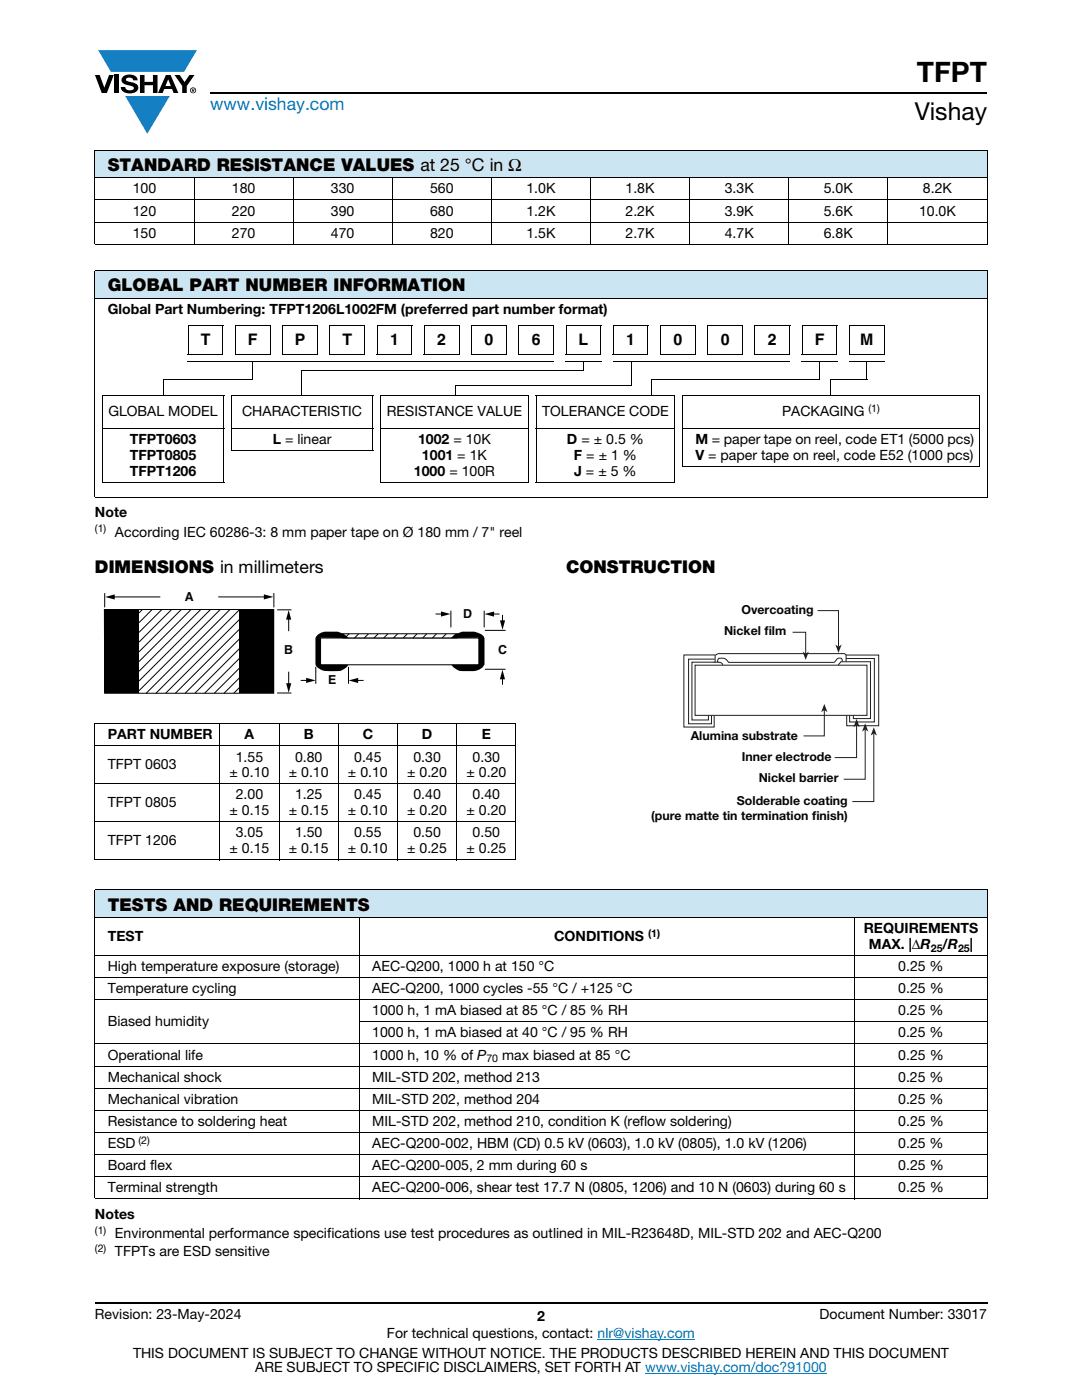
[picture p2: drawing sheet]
<svg xmlns="http://www.w3.org/2000/svg" width="216mm" height="279mm" viewBox="0 0 216 279" stroke-linecap="round" stroke-linejoin="round" font-family="sans-serif">
<defs><g id="words">
<text font-size="5.6" x="182.9" y="16.4">TFPT</text>
<text font-size="4.9" x="182.5" y="24">Vishay</text>
<text font-size="3.5" fill="#007ec4" x="42" y="21.9">www.vishay.com</text>
<g font-size="3.5">
<text x="21.5" y="34.1">STANDARD RESISTANCE VALUES at 25 °C in Ω</text>
<text x="21.5" y="58.1">GLOBAL PART NUMBER INFORMATION</text>
<text x="18.9" y="114.3">DIMENSIONS in millimeters</text>
<text x="112.9" y="114.3">CONSTRUCTION</text>
<text x="21.5" y="181.7">TESTS AND REQUIREMENTS</text>
</g>
<g font-size="3.2">
<text x="40" y="68.9">T</text>
<text x="49.5" y="68.9">F</text>
<text x="58.8" y="68.9">P</text>
<text x="68.3" y="68.9">T</text>
<text x="77.8" y="68.9">1</text>
<text x="87.2" y="68.9">2</text>
<text x="96.7" y="68.9">0</text>
<text x="106.1" y="68.9">6</text>
<text x="115.4" y="68.9">L</text>
<text x="124.9" y="68.9">1</text>
<text x="134.4" y="68.9">0</text>
<text x="143.8" y="68.9">0</text>
<text x="153.2" y="68.9">2</text>
<text x="162.6" y="68.9">F</text>
<text x="171.6" y="68.9">M</text>
</g>
<g font-size="2.8">
<text x="26.5" y="38.6">100</text>
<text x="46.3" y="38.6">180</text>
<text x="66" y="38.6">330</text>
<text x="85.8" y="38.6">560</text>
<text x="105" y="38.6">1.0K</text>
<text x="124.8" y="38.6">1.8K</text>
<text x="144.6" y="38.6">3.3K</text>
<text x="164.4" y="38.6">5.0K</text>
<text x="184.2" y="38.6">8.2K</text>
<text x="26.5" y="43">120</text>
<text x="26.5" y="47.4">150</text>
<text x="46.3" y="43">220</text>
<text x="46.3" y="47.4">270</text>
<text x="66" y="43">390</text>
<text x="66" y="47.4">470</text>
<text x="85.8" y="43">680</text>
<text x="85.8" y="47.4">820</text>
<text x="105" y="43">1.2K</text>
<text x="105" y="47.4">1.5K</text>
<text x="124.8" y="43">2.2K</text>
<text x="124.8" y="47.4">2.7K</text>
<text x="144.6" y="43">3.9K</text>
<text x="144.6" y="47.4">4.7K</text>
<text x="164.4" y="43">5.6K</text>
<text x="164.4" y="47.4">6.8K</text>
<text x="183.4" y="43">10.0K</text>
<text x="21.5" y="62.6">Global Part Numbering: TFPT1206L1002FM (preferred part number format)</text>
<text x="21.6" y="83.1">GLOBAL MODEL</text>
<text x="48.3" y="83.1">CHARACTERISTIC</text>
<text x="77.2" y="83.1">RESISTANCE VALUE</text>
<text x="108.2" y="83.1">TOLERANCE CODE</text>
<text x="156.1" y="83.1">PACKAGING</text>
<text x="25.9" y="88.6">TFPT0603</text>
<text x="54.4" y="88.6">L = linear</text>
<text x="83.4" y="88.6">1002 = 10K</text>
<text x="113.1" y="88.6">D = ± 0.5 %</text>
<text x="138.7" y="88.6">M = paper tape on reel, code ET1 (5000 pcs)</text>
<text x="25.9" y="91.7">TFPT0805</text>
<text x="25.9" y="94.9">TFPT1206</text>
<text x="82.6" y="94.9">1000 = 100R</text>
<text x="84.2" y="91.7">1001 = 1K</text>
<text x="114.5" y="91.7">F = ± 1 %</text>
<text x="114.6" y="94.9">J = ± 5 %</text>
<text x="138.7" y="91.7">V = paper tape on reel, code E52 (1000 pcs)</text>
<text x="18.9" y="103.2">Note</text>
<text x="22.9" y="107.1">According IEC 60286-3: 8 mm paper tape on Ø 180 mm / 7&quot; reel</text>
<text x="21.5" y="147.6">PART NUMBER</text>
<text x="48.8" y="147.6">A</text>
<text x="60.6" y="147.6">B</text>
<text x="72.4" y="147.6">C</text>
<text x="84.2" y="147.6">D</text>
<text x="96.1" y="147.6">E</text>
<text x="21.5" y="153.6">TFPT 0603</text>
<text x="45.8" y="155.2">± 0.10</text>
<text x="47" y="152">1.55</text>
<text x="57.6" y="155.2">± 0.10</text>
<text x="58.9" y="152">0.80</text>
<text x="69.4" y="155.2">± 0.10</text>
<text x="70.7" y="152">0.45</text>
<text x="81.2" y="155.2">± 0.20</text>
<text x="82.5" y="152">0.30</text>
<text x="93.1" y="155.2">± 0.20</text>
<text x="94.3" y="152">0.30</text>
<text x="21.5" y="161.1">TFPT 0805</text>
<text x="47" y="159.6">2.00</text>
<text x="58.9" y="159.6">1.25</text>
<text x="70.7" y="159.6">0.45</text>
<text x="82.5" y="159.6">0.40</text>
<text x="94.3" y="159.6">0.40</text>
<text x="45.8" y="162.7">± 0.15</text>
<text x="47" y="167.1">3.05</text>
<text x="57.6" y="162.7">± 0.15</text>
<text x="58.9" y="167.1">1.50</text>
<text x="69.4" y="162.7">± 0.10</text>
<text x="70.7" y="167.1">0.55</text>
<text x="81.2" y="162.7">± 0.20</text>
<text x="82.5" y="167.1">0.50</text>
<text x="93.1" y="162.7">± 0.20</text>
<text x="94.3" y="167.1">0.50</text>
<text x="21.5" y="168.7">TFPT 1206</text>
<text x="45.8" y="170.3">± 0.15</text>
<text x="57.6" y="170.3">± 0.15</text>
<text x="69.4" y="170.3">± 0.10</text>
<text x="81.2" y="170.3">± 0.25</text>
<text x="93.1" y="170.3">± 0.25</text>
<text x="21.5" y="187.8">TEST</text>
<text x="110.6" y="187.8">CONDITIONS</text>
<text x="172.3" y="186.2">REQUIREMENTS</text>
<text x="173.4" y="189.4">MAX. |ΔR</text>
<text x="188.1" y="189.4">/R</text>
<text x="193.5" y="189.4">|</text>
<text x="21.5" y="193.8">High temperature exposure (storage)</text>
<text x="74.3" y="193.8">AEC-Q200, 1000 h at 150 °C</text>
<text x="179.2" y="193.8">0.25 %</text>
<text x="21.5" y="198.2">Temperature cycling</text>
<text x="74.3" y="198.2">AEC-Q200, 1000 cycles -55 °C / +125 °C</text>
<text x="74.3" y="202.6">1000 h, 1 mA biased at 85 °C / 85 % RH</text>
<text x="179.2" y="202.6">0.25 %</text>
<text x="179.2" y="198.2">0.25 %</text>
<text x="21.5" y="204.8">Biased humidity</text>
<text x="74.3" y="207">1000 h, 1 mA biased at 40 °C / 95 % RH</text>
<text x="179.2" y="207">0.25 %</text>
<text x="21.5" y="215.9">Mechanical shock</text>
<text x="21.5" y="211.5">Operational life</text>
<text x="74.3" y="215.9">MIL-STD 202, method 213</text>
<text x="74.3" y="211.5">1000 h, 10 % of P</text>
<text x="100.2" y="211.5">max biased at 85 °C</text>
<text x="179.2" y="215.9">0.25 %</text>
<text x="179.2" y="211.5">0.25 %</text>
<text x="21.5" y="220.3">Mechanical vibration</text>
<text x="74.3" y="220.3">MIL-STD 202, method 204</text>
<text x="179.2" y="220.3">0.25 %</text>
<text x="21.5" y="224.7">Resistance to soldering heat</text>
<text x="74.3" y="224.7">MIL-STD 202, method 210, condition K (reflow soldering)</text>
<text x="179.2" y="224.7">0.25 %</text>
<text x="21.5" y="229.1">ESD</text>
<text x="21.5" y="233.5">Board flex</text>
<text x="74.3" y="233.5">AEC-Q200-005, 2 mm during 60 s</text>
<text x="74.3" y="229.1">AEC-Q200-002, HBM (CD) 0.5 kV (0603), 1.0 kV (0805), 1.0 kV (1206)</text>
<text x="179.2" y="229.1">0.25 %</text>
<text x="179.2" y="233.5">0.25 %</text>
<text x="21.5" y="237.9">Terminal strength</text>
<text x="74.3" y="237.9">AEC-Q200-006, shear test 17.7 N (0805, 1206) and 10 N (0603) during 60 s</text>
<text x="179.2" y="237.9">0.25 %</text>
<text x="18.9" y="243.2">Notes</text>
<text x="22.9" y="247.1">Environmental performance specifications use test procedures as outlined in MIL-R23648D, MIL-STD 202 and AEC-Q200</text>
<text x="22.9" y="250.6">TFPTs are ESD sensitive</text>
<text x="18.9" y="263.3">Revision: 23-May-2024</text>
<text x="107.2" y="263.6">2</text>
<text x="163.6" y="263.3">Document Number: 33017</text>
<text x="77.2" y="267.1">For technical questions, contact: nlr@vishay.com</text>
<text x="26.5" y="271">THIS DOCUMENT IS SUBJECT TO CHANGE WITHOUT NOTICE. THE PRODUCTS DESCRIBED HEREIN AND THIS DOCUMENT</text>
<text x="50.9" y="273.8">ARE SUBJECT TO SPECIFIC DISCLAIMERS, SET FORTH AT www.vishay.com/doc?91000</text>
</g>
<g font-size="2.5" fill="#050504">
<text x="36.9" y="119.9">A</text>
<text x="92.4" y="123.3">D</text>
<text x="148" y="122.6">Overcoating</text>
<text x="56.7" y="130.6">B</text>
<text x="99.4" y="130.5">C</text>
<text x="144.5" y="126.7">Nickel f</text>
<text x="152.5" y="126.7">ilm</text>
<text x="65.5" y="136.6">E</text>
<text x="137.8" y="147.7">Alumina substrate</text>
<text x="148.1" y="151.9">Inner electrode</text>
<text x="147" y="160.7">Solderable coating</text>
<text x="151.4" y="156.2">Nickel barrier</text>
<text x="129.9" y="163.7">(pure matte tin termination f</text>
<text x="162" y="163.7">inish)</text>
</g>
<g font-size="2.1">
<text x="173.3" y="82.3">(1)</text>
<text x="18.9" y="106.3">(1)</text>
<text x="129.3" y="187">(1)</text>
<text x="185.7" y="189.9">25</text>
<text x="191.2" y="189.9">25</text>
<text x="97.1" y="212">70</text>
<text x="27.6" y="228.2">(2)</text>
<text x="18.9" y="246.2">(1)</text>
<text x="18.9" y="249.8">(2)</text>
</g>
</g></defs>
<g fill="#147fc3">
<path d="M19.6 10h19.7l-2.6 4.3h-1.1h-13.5z"/>
<path d="M25 19.2h8.9l-4.5 7.5z"/>
</g>
<g fill="#000">
<path d="M18.9 15h1l.9 2.5 1-2.5h.9l-1.4 3.6h-1zM22.9 15h.9v3.6h-.9zM24.6 15.3a2.1 2.1 0 0 1 2.8 .3l.1 .4h-.9a.79 .79 0 0 0-.7-.5 .79 .79 0 0 0-.8 .4l.3 .3 1 .2a1.08 1.08 0 0 1 1.2 1 1.08 1.08 0 0 1-1.1 1.2 1.73 1.73 0 0 1-2.4-1.2h.9a.96 .96 0 0 0 .8 .6 .96 .96 0 0 0 .9-.4 1.31 1.31 0 0 0-1.2-.6 1.03 1.03 0 0 1-1.1-.6 1.03 1.03 0 0 1 .2-1.1zM27.9 15h.9v1.3h1.7v-1.3h.9v3.6h-.9v-1.6h-1.7v1.6h-.9zM34.8 15h1.1l.9 1.4 1-1.4h1l-1.5 2.2v1.4h-.9v-1.4z"/>
<path d="M33.6 15.9l.5 1.3h-1.1zM33.1 15l-1.6 3.6h1l.3-.8h1.5l.3 .8h1l-1.6-3.6z"/>
<path d="M38.4 17.8h.2v.2h-.2zM38.3 17.7v.7h.1v-.3l.4 .3-.2-.3 .2-.2-.1-.2z"/>
<path d="M38.1 18a.46 .46 0 0 1 .9 0 .46 .46 0 0 1-.9 0zM37.9 18a.6 .6 0 0 0 1.2 0 .6 .6 0 0 0-1.2 0z"/>
</g>
<path d="M42 18.6h155M18.9 260h178.1" fill="none" stroke="#000" stroke-width=".36"/>
<path d="M119.2 267.3h19.5M128.7 274h36.3" fill="none" stroke="#007ec4" stroke-width=".2"/>
<g fill="#cce5f3">
<path d="M18.9 30h178.1v5.5h-178.1z"/>
<path d="M18.9 54h178.1v5.5h-178.1z"/>
</g>
<g fill="none" stroke="#000" stroke-width=".2">
<path d="M18.9 30h178.1M18.9 35.5h178.1M18.9 39.9h178.1M18.9 30.1v18.5M38.7 35.4v13.4M58.5 35.4v13.4M78.3 35.4v13.4M98.1 35.4v13.4M117.8 35.4v13.4M137.6 35.4v13.4M157.4 35.4v13.4M177.2 35.4v13.4"/>
<path d="M197 30.1v18.5M18.9 44.3h178.1M18.9 48.7h178.1M18.9 54h178.1M18.9 59.5h178.1M18.9 54.1v45M197 54.1v45M20.4 78.9h24.3M20.5 79v17.1M44.6 79v17.1M46.1 78.9h28.4M46.1 79v10.8"/>
<path d="M74.4 79v10.8M75.8 78.9h29.7M75.9 79v17.1M105.4 79v17.1M106.9 78.9h27.9M107 79v17.1M134.7 79v17.1M136.1 78.9h59.4M136.2 79v13.9M195.4 79v13.9M18.9 99.2h178.1M20.4 85.4h24.3"/>
<path d="M20.4 96.2h24.3M46.1 85.4h28.4M46.1 89.9h28.4M75.8 85.4h29.7M75.8 96.2h29.7M106.9 85.4h27.9M106.9 96.2h27.9M136.1 85.4h59.4M136.1 93h59.4M20.9 118.4v2.8M22.5 119.1h9.5M54.6 118.4v2.8"/>
<path d="M20.8 121.6h33.8v16.8h-33.7zM55.3 121.7h2.9M55.3 138.3h2.9M64 127.3h31.6v5.4h-31.6zM18.9 144.4h84.1M18.9 148.8h84.1M18.9 156.4h84.1M18.9 144.5v27M43.9 144.4v27.3M55.7 144.4v27.3M67.5 144.4v27.3M79.3 144.4v27.3"/>
<path d="M91.1 144.4v27.3M103 144.5v27M18.9 164h84.1M18.9 171.6h84.1"/>
</g>
<path d="M21 119.1l1.9-.5v1zM20.8 121.6h6.9v16.8h-6.9zM47.8 121.6h6.8v16.8h-6.8z" fill="#000"/>
<path d="M68.4 126.5h22.6v.8h-22.6z" fill="#fff"/>
<g fill="none" stroke="#000" stroke-width=".2">
<path d="M43.6 119.1h9.4M28.4 121.6l-.7 .7M30.3 121.7l-2.6 2.6M32.3 121.7l-4.6 4.5M34.2 121.6l-6.5 6.5M36.2 121.6l-8.5 8.5M38.1 121.6l-10.4 10.4M40.1 121.6l-12.4 12.4M42 121.6l-14.3 14.3M43.9 121.6l-16.2 16.2M45.9 121.6l-16.7 16.8M47.8 121.7l-16.7 16.7"/>
<path d="M47.8 123.7l-14.7 14.7M47.8 129.5l-8.9 8.9M47.8 127.5l-10.9 10.9M47.8 125.6l-12.8 12.8M47.8 137.2l-1.2 1.2M47.8 135.3l-3.1 3.1M47.8 133.4l-5 5M47.8 131.4l-7 7M57.6 123.3v2.7M57.6 134v2.7M60 135.8h1.4M63 133.1v3.4"/>
<path d="M68.4 126.5h22.8v.8h-22.8zM69.5 133.1v3.4M69.7 126.5l-.9 .8M71.1 135.8h1.5M71.6 126.5l-.9 .8M73.5 126.5l-.8 .8M75.4 126.5l-.8 .8M77.4 126.5l-.8 .8M79.3 126.5l-.8 .8M81.3 126.5l-.9 .8M83.2 126.5l-.8 .8M85.1 126.5l-.8 .8"/>
<path d="M86.9 122.5h1.4M87.1 126.5l-.8 .8M89 126.5l-.8 .8M90 121.9v3.3M91 126.5l-.9 .8M96.6 121.9v3.3M96.8 133.6h4.1M96.8 125.8h4.1M98.2 122.5h1.5M100.3 122.7v1.5M100.3 135.2v1.5"/>
</g>
<path d="M52.6 118.6l2 .5-2 .5zM57.1 136.4h1l-.5 1.9zM57.6 121.7l.5 2h-1zM61.1 135.3l1.9 .5-1.9 .5zM63.4 126.7l.8-.5a6.9 6.9 0 0 1 3.8 .1l.5 .2 1.1 .8h-5.6v5.4h5.5a2.98 2.98 0 0 1-3 1.2h-.6a2.82 2.82 0 0 1-3-1.3v-5.2zM69.6 135.8l1.9-.5v1zM88 122l1.9 .5-1.9 .6zM90 127.3a3.8 3.8 0 0 1 2.2-1.2h2.4a2.28 2.28 0 0 1 2.1 1.3v5.2l-.5 .6-.3 .3a4.8 4.8 0 0 1-3.6 .4 3.1 3.1 0 0 1-2.3-1.2h5.5l.1-5.4zM96.7 122.6l1.9-.6v1.1zM99.8 123.8h1l-.5 1.9zM100.3 133.7l.5 1.9h-1.1z" fill="#000"/>
<path d="M138.7 132.8h34.3v10h-34.3zM142.5 132.2h-4.4v11.5h3.3v-.9M142.6 131.5h-5.2v12.9h4.6v-1.6M142.7 130.7v1.5M143.2 132.1l.7 .2 .3 .4M158.2 126.2h2.6v4.3M167.3 132.7l.5-.6h5.9v11.3h-3.4v-.6M168.8 130.7v1.4M168.9 142.8v2h6.4v-14.1h-6.4l-.4-.3h-25.1l-.6 .3h-6.3v14.4h6v-2.3" fill="none" stroke="#211e1e" stroke-width=".2"/>
<path d="M160.1 130.1l.7 .4 .6-.4-.6 1.6z" fill-rule="evenodd" fill="#211e1e"/>
<path d="M163.1 121.9h4.2v7.2" fill="none" stroke="#211e1e" stroke-width=".2"/>
<path d="M166.7 128.6l.6 .5 .6-.5-.6 1.7z" fill-rule="evenodd" fill="#211e1e"/>
<path d="M164.5 141.7v5.2h-4.2" fill="none" stroke="#211e1e" stroke-width=".2"/>
<path d="M164.5 140.5l.6 1.6-.6-.4-.6 .4z" fill-rule="evenodd" fill="#211e1e"/>
<path d="M170.9 144.7v6.5h-4.3" fill="none" stroke="#211e1e" stroke-width=".2"/>
<path d="M170.9 143.5l.6 1.6-.6-.4-.6 .4z" fill-rule="evenodd" fill="#211e1e"/>
<path d="M172.6 145.6v9.9h-4.2" fill="none" stroke="#211e1e" stroke-width=".2"/>
<path d="M172.6 144.4l.7 1.6-.7-.4-.6 .4z" fill-rule="evenodd" fill="#211e1e"/>
<path d="M174.4 146.4v13.6h-4.3" fill="none" stroke="#211e1e" stroke-width=".2"/>
<path d="M174.4 145.1l.6 1.7-.6-.4-.7 .4z" fill-rule="evenodd" fill="#211e1e"/>
<path d="M168 132l.1-.3a.8 .8 0 0 0-.8-.3 .8 .8 0 0 0-.7 .6l-.2 .2h-21a1.57 1.57 0 0 0-2.1-.7l-.1 .6-.8 .1M168.8 131.4h5.7v12.7h-5v-1.3" fill="none" stroke="#211e1e" stroke-width=".2"/>
<path d="M18.9 177.6h178.1v5.5h-178.1z" fill="#cce5f3"/>
<g fill="none" stroke="#000" stroke-width=".2">
<path d="M32.6 75.8h17.9M32.6 75.7v3.2M37.5 70.7h7M37.5 65v5.7M37.5 65h7.1M37.5 72.2h73M44.5 65v5.8M46.9 70.7h7M47 65v5.7M47 65h7M50.4 72.1v3.7M53.9 65v5.8"/>
<path d="M56.3 70.7h7M56.4 65h7M56.4 65v5.7M60.2 73.9v5M60.2 74h56.2M63.3 65v5.8M65.7 70.7h7M65.8 65v5.7M65.8 65h7M72.7 65v5.8M75.2 70.7h7M75.2 65v5.7"/>
<path d="M75.2 65h7.1M82.2 65v5.8M84.6 70.7h7M84.7 65h7M84.7 65v5.7M90.8 76.8v2.1M90.8 76.9h35.2M91.6 65v5.8M94 70.7h7M94.1 65v5.7M94.1 65h7M101 65v5.8"/>
<path d="M103.4 70.7h7M103.5 65h7M103.5 65v5.7M110.4 65v5.8M112.9 70.7h7M112.9 65h7.1M112.9 65v5.7M112.9 72.1h7.1M119.9 65v5.8M122.3 70.7h7M122.4 65h7M122.4 72.1h35.2"/>
<path d="M122.4 65v5.7M125.9 72.1v4.8M129.3 65v5.8M130 75.8h33.6M130 75.7v3.2M131.7 70.7h7M131.8 65h7M131.8 65v5.7M138.7 65v5.8M141.1 70.7h7M141.2 65v5.7M141.2 65h7"/>
<path d="M148.1 65v5.8M150.6 70.7h7M150.6 65h7M150.6 65v5.7M157.6 65v5.8M160 70.7h7M160.1 65h7M160.1 65v5.7M160.1 72.1h7M163.5 72.1v3.7M165.8 75.7v3.2M165.8 75.8h7.2"/>
<path d="M167 65v5.8M169.4 70.7h7M169.5 65v5.7M169.5 65h7M169.5 72.1h7M173 72.1v3.7M176.4 65v5.8M18.9 177.6h178.1M18.9 177.7v61.4M197 177.7v61.4M18.9 183.1h178.1M18.9 190.7h178.1"/>
<path d="M18.9 195.1h178.1M18.9 199.5h178.1M71.7 183v56.3M170.6 183v56.3M18.9 208.3h178.1M18.9 212.7h178.1M18.9 217.1h178.1M71.6 203.9h125.4M18.9 221.6h178.1M18.9 226h178.1M18.9 230.4h178.1M18.9 234.8h178.1"/>
<path d="M18.9 239.2h178.1"/>
</g>
<path d="M37.5 72.1v.2zM112.9 72.1v.1zM116.2 72.1h.2v1.9h-.2zM122.3 72.1l.1 .1zM160 72.1l.1 .1zM169.4 72.1l.1 .1z" fill="#000"/>
<use href="#words"/>
</svg>
